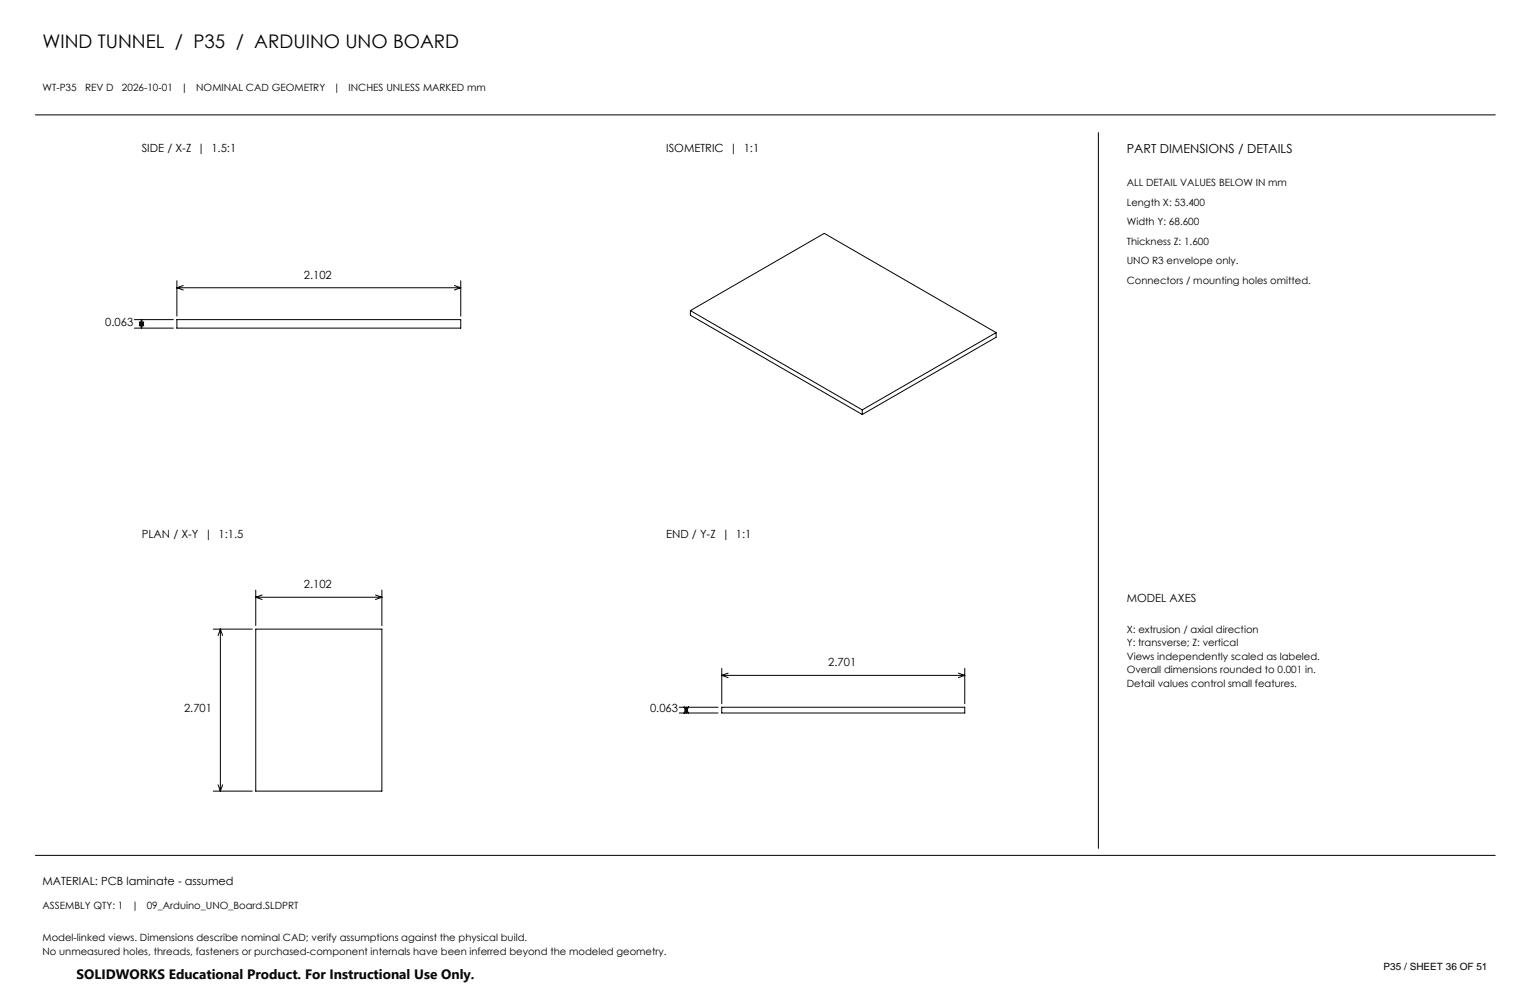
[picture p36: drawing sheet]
<svg xmlns="http://www.w3.org/2000/svg" width="432mm" height="279mm" viewBox="0 0 432 279" stroke-linecap="round" stroke-linejoin="round" font-family="sans-serif">
<defs><g id="words">
<text font-size="5.3" x="12" y="13.5">WIND TUNNEL / P35 / ARDUINO UNO BOARD</text>
<text font-size="3.8" x="21.6" y="276.3">SOLIDWORKS Educational Product. For Instructional Use Only.</text>
<text font-size="3.5" x="318" y="43.2">PART DIMENSIONS / DETAILS</text>
<g font-size="3.2">
<text x="40" y="42.9">SIDE / X-Z | 1.5:1</text>
<text x="188" y="42.9">ISOMETRIC | 1:1</text>
<text x="85.8" y="78.7">2.102</text>
<text x="29.7" y="91.9">0.063</text>
<text x="40" y="151.9">PLAN / X-Y | 1:1.5</text>
<text x="188" y="151.9">END / Y-Z | 1:1</text>
<text x="85.8" y="166">2.102</text>
<text x="318" y="169.9">MODEL AXES</text>
<text x="233.7" y="188.1">2.701</text>
<text x="52" y="200.9">2.701</text>
<text x="183.4" y="200.9">0.063</text>
<text x="12" y="249.9">MATERIAL: PCB laminate - assumed</text>
</g>
<g font-size="2.8">
<text x="12" y="25.6">WT-P35</text>
<text x="24" y="25.6">REV D</text>
<text x="34.4" y="25.6">2026-10-01</text>
<text x="51.1" y="25.6">|</text>
<text x="55.4" y="25.6">NOMINAL CAD GEOMETRY</text>
<text x="94.1" y="25.6">|</text>
<text x="98.4" y="25.6">INCHES UNLESS MARKED mm</text>
<text x="318" y="52.6">ALL DETAIL VALUES BELOW IN mm</text>
<text x="318" y="58.1">Length X: 53.400</text>
<text x="318" y="63.6">Width Y: 68.600</text>
<text x="318" y="69.1">Thickness Z: 1.600</text>
<text x="318" y="74.6">UNO R3 envelope only.</text>
<text x="318" y="80.1">Connectors / mounting holes omitted.</text>
<text x="318" y="178.6">X: extrusion / axial direction</text>
<text x="318" y="182.4">Y: transverse; Z: vertical</text>
<text x="318" y="186.3">Views independently scaled as labeled.</text>
<text x="318" y="190.1">Overall dimensions rounded to 0.001 in.</text>
<text x="318" y="193.9">Detail values control small features.</text>
<text x="12" y="256.6">ASSEMBLY QTY: 1</text>
<text x="37.2" y="256.6">|</text>
<text x="41.4" y="256.6">09_Arduino_UNO_Board.SLDPRT</text>
<text x="12" y="265.6">Model-linked views. Dimensions describe nominal CAD; verify assumptions against the physical build.</text>
<text x="12" y="269.4">No unmeasured holes, threads, fasteners or purchased-component internals have been inferred beyond the modeled geometry.</text>
<text x="390.5" y="273.8">P35 / SHEET 36 OF 51</text>
</g>
</g></defs>
<g fill="none" stroke="#000" stroke-width=".28">
<path d="M10 32.4h412M310 37.4v202M49.9 79.2v10M130 79.2v10M37.9 92.6h11M37.9 90.2h11M39.3 90.8l.6 1.8M39.9 90.2v2.4M39.9 90.2l-.6 1.8M39.9 90.2l.7 1.8M40.6 90.8l-.7 1.8M49.9 90.2h80.1v2.4h-80.1z"/>
<path d="M49.9 81.2h80.1M49.9 81.2l1.8 .6M51.7 80.6l-1.8 .6M128.2 80.6l1.8 .6M130 81.2l-1.8 .6M194.8 87.7l48.5 28M194.8 87.7l37.8-21.8 48.5 28M194.8 87.7v1.3l48.5 28M281.1 93.9l-37.8 21.8M281.1 93.9v1.3l-37.8 21.8M243.3 115.7v1.3M60.2 177.6h11"/>
<path d="M62.2 177.6v45.7M62.2 177.6l-.6 1.8M62.2 177.6l.6 1.8M72.2 166.5v10.1M72.2 177.6h35.6v45.7h-35.6zM72.2 168.6h35.6M72.2 168.6l1.8 .6M74 167.9l-1.8 .7M106 167.9l1.8 .7M107.8 166.5v10.1M107.8 168.6l-1.8 .6M191.7 199.6h11"/>
<path d="M193 199.4l.7 1.8M193.7 199.6v1.6M193.7 199.6l-.7 1.8M193.7 199.6l.6 1.8M194.3 199.4l-.6 1.8M203.7 199.6h68.6v1.6h-68.6zM203.7 188.6v10M203.7 190.6h68.6M203.7 190.6l1.8 .6M205.5 190l-1.8 .6M270.5 190l1.8 .6M272.3 188.6v10"/>
<path d="M272.3 190.6l-1.8 .6M191.7 201.2h11M60.2 223.3h11M61.6 221.5l.6 1.8M62.8 221.5l-.6 1.8M10 241.4h412"/>
</g>
<use href="#words"/>
</svg>
